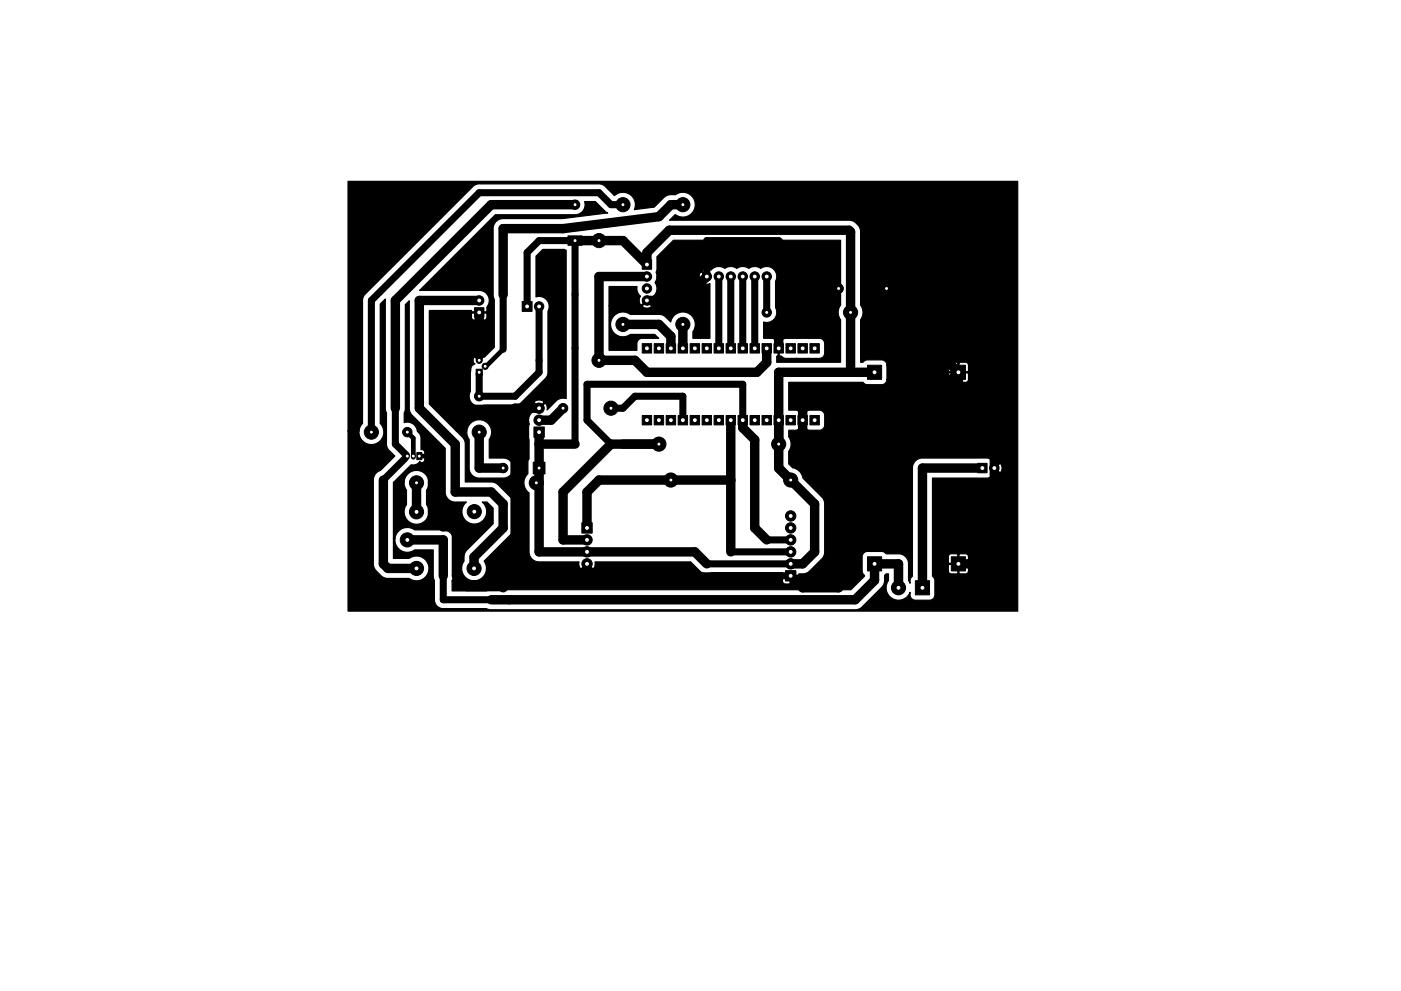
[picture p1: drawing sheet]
<svg xmlns="http://www.w3.org/2000/svg" width="297mm" height="210mm" viewBox="0 0 297 210" stroke-linecap="round" stroke-linejoin="round" font-family="sans-serif">
<g fill="#000" stroke="#000" stroke-width=".21">
<path d="M120.4 50h3v2h-3zM136.2 55.1h2v2h-2zM101 78.3h1.2v1.3h-1.2zM100.6 65.3h2v2h-2zM110.7 64h2.1v2.1h-2.1zM136.2 72.9h2v2h-2zM138.7 72.9h2v2h-2zM141.2 72.9h2v2h-2zM143.8 72.9h2v2h-2zM146.3 72.9h2v2h-2zM148.9 72.9h2v2h-2zM151.4 72.9h2v2h-2z"/>
<path d="M153.9 72.9h2v2h-2zM156.5 72.9h2v2h-2zM159 72.9h2v2h-2zM161.6 72.9h2v2h-2zM164.1 72.9h2v2h-2zM166.6 72.9h2v2h-2zM169.2 72.9h2v2h-2zM171.7 72.9h2v2h-2zM88.4 96h1v1.5h-1zM113.2 90.6h2.2v2.2h-2.2zM113.1 98.1h2.4v2.5h-2.4zM136.2 88.1h2v2h-2z"/>
<path d="M138.7 88.1h2v2h-2zM141.2 88.1h2v2h-2zM143.8 88.1h2v2h-2zM146.3 88.1h2v2h-2zM148.9 88.1h2v2h-2zM151.4 88.1h2v2h-2zM153.9 88.1h2v2h-2zM156.5 88.1h2v2h-2zM159 88.1h2v2h-2zM161.6 88.1h2v2h-2zM164.1 88.1h2v2h-2zM166.6 88.1h2v2h-2z"/>
<path d="M169.2 88.1h2v2h-2zM171.7 88.1h2v2h-2zM183.9 77.5h3v3h-3zM201.7 77.5h3v3h-3zM123.4 110.9h2.2v2.2h-2.2zM207.3 98.3h2v2h-2zM166.5 121.1h2.2v2.2h-2.2zM183.9 118.1h3v3h-3zM194.1 123.2h3v3h-3zM201.7 118.1h3v3h-3z"/>
<circle cx="121.9" cy="43.4" r="1"/>
<circle cx="127" cy="51" r="1.5"/>
<circle cx="132.1" cy="43.4" r="1.5"/>
<circle cx="137.2" cy="58.7" r="1"/>
<circle cx="144.8" cy="43.4" r="1.5"/>
<circle cx="149.9" cy="58.7" r="1"/>
<circle cx="152.4" cy="58.7" r="1"/>
<circle cx="154.9" cy="58.7" r="1"/>
<circle cx="157.5" cy="58.7" r="1"/>
<circle cx="160" cy="58.7" r="1"/>
<circle cx="162.6" cy="58.7" r="1"/>
<circle cx="101.6" cy="63.7" r="1"/>
<circle cx="101.6" cy="76.4" r=".65"/>
<circle cx="102.9" cy="77.7" r=".65"/>
<circle cx="114.3" cy="65" r="1"/>
<circle cx="127" cy="76.4" r="1.5"/>
<circle cx="132.1" cy="68.8" r="1.5"/>
<circle cx="137.2" cy="61.2" r="1"/>
<circle cx="137.2" cy="63.7" r="1"/>
<circle cx="144.8" cy="68.8" r="1.5"/>
<circle cx="162.6" cy="66.3" r="1"/>
<circle cx="177.8" cy="61.2" r="1"/>
<circle cx="180.3" cy="66.3" r="1.5"/>
<circle cx="188" cy="61.2" r="1.5"/>
<circle cx="78.7" cy="91.7" r="1.5"/>
<circle cx="86.4" cy="91.7" r="1"/>
<circle cx="101.6" cy="84.1" r="1"/>
<circle cx="101.6" cy="91.7" r="1.5"/>
<circle cx="106.7" cy="99.3" r="1"/>
<circle cx="114.3" cy="89.1" r="1.1"/>
<circle cx="114.3" cy="86.6" r="1.1"/>
<circle cx="119.4" cy="86.6" r="1"/>
<circle cx="129.5" cy="86.6" r="1.5"/>
<circle cx="139.7" cy="94.2" r="1.5"/>
<circle cx="165.1" cy="94.2" r="1.5"/>
<circle cx="210.8" cy="99.3" r="1"/>
<circle cx="86.4" cy="114.5" r="1.5"/>
<circle cx="88.3" cy="108.6" r="1.5"/>
<circle cx="88.3" cy="102.4" r="1.5"/>
<circle cx="100.6" cy="108.5" r="1.5"/>
<circle cx="113.7" cy="102.4" r="1.5"/>
<circle cx="124.5" cy="114.5" r="1.1"/>
<circle cx="124.5" cy="119.6" r="1.1"/>
<circle cx="124.5" cy="117.1" r="1.1"/>
<circle cx="142.2" cy="101.8" r="1.5"/>
<circle cx="167.6" cy="101.8" r="1.5"/>
<circle cx="167.6" cy="114.5" r="1.1"/>
<circle cx="167.6" cy="117.1" r="1.1"/>
<circle cx="167.6" cy="112" r="1.1"/>
<circle cx="167.6" cy="109.5" r="1.1"/>
<circle cx="167.6" cy="119.6" r="1.1"/>
<circle cx="88.3" cy="120.6" r="1.5"/>
<circle cx="100.5" cy="120.6" r="1.5"/>
<circle cx="190.5" cy="124.7" r="1.5"/>
</g>
<path d="M86.4 96.5v.5M87.6 96.5v.5" fill="none" stroke="#000" stroke-width="1.1"/>
<g fill="none" stroke="#000" stroke-width="1.5">
<path d="M132.1 43.4h-2.6l-2.5-2.5h-25.4l-22.9 22.8v28M152.4 58.7v15.2M154.9 58.7v15.2M157.5 58.7v15.2M160 58.7v15.2M162.6 58.7v7.6M167.6 53.6l-2.5-2.6h-15.2v7.7M101.6 71.4v4.6M106.7 62.5v11.6M111.8 65v-11.4l2.5-2.6h7.6v43.2M114.3 65v14l-5.1 5.1h-7.6v-4.9M83.8 86.6v7.6l2.4 2.4"/>
<path d="M85.9 97.2l-4.6 4.6M91.4 96.8v12.8l2.4 2.4h2.7v10.2l2.6 2.5h7.6M96.5 86.6h12.7M129.5 86.6h2.6l2.5-2.5h10.2v5M157.5 89.1v-7.6h-33v7.6l5 5.1M149.9 119.6h17.7M154.9 117.1h12.7M162.6 114.5h5M94 122.2v5h13.9M124.5 122.2h43.1"/>
</g>
<g fill="none" stroke="#000" stroke-width="2">
<path d="M121.9 51h10.2l5.1 5.1v-2.5l4.7-4.8h38.1l.3 .4v29.8M121.9 43.4h-17.8l-20.3 20.3v22.9M137.2 58.7h-10.2v17.7h7.6l2.6 2.6h23.3l2.1-2.1v-3M144.8 43.4h-2.6l-2.5 2.6-20.3 2.5h-12.7v14M149.9 58.7l-2.6 2.5v2.5h-10.1M167.6 53.6v15.2l-2.5 2.6v2.5M101.6 63.7h-12.7v22.9l7.6 7.6v10.2h7.6l2.6 2.5v5.1l-6.2 6.2v2.4M101.6 66.3v5.1h-5.1v15.2M132.1 68.8h7.6l2.5 2.6v2.5M144.8 68.8v5.1M167.6 61.2h10.2M185.4 79h-20.3v20.3l7.6 7.6v10.2l-2.5 2.5h-2.6"/>
<path d="M188 61.2v10.2h7.6l7.6 7.6M203.2 79l-5.1 5.1h-27.9v10.1l7.6 7.6v22.9h-7.6l-2.6-2.5M203.2 79v7.6l7.6 7.6v20.3l-5.1 5.1h-2.5M101.6 91.7v7.6h5.1M114.3 86.6h-5.1v35.6l-2.5 2.5M114.3 91.7v25.4h33l2.6 2.5M114.3 94.2h7.6M119.4 86.6l-2.6 2.5h-2.5M139.7 94.2h-10.2l-10.1 10.2v10.1h5.1M154.9 89.1v28M157.5 89.1v1.7l2.5 2.5v18.7l2.6 2.5M208.3 99.3h-12.7v25.4"/>
<path d="M81.3 101.8v17.8l1 1h6M86.4 114.5h7.6v7.7M88.3 102.4v6.2M109.2 117.1l5.1 5.1h10.2v-2.6M154.9 101.8h-27.9l-2.5 2.6v7.6M190.5 124.7v-5.1h-5.1v3.5l-4.1 4.1h-77.2"/>
</g>
<path d="M106.7 74.1l-3.3 3.3M86.4 91.7l1.2 1.3v3.8M88.9 96.8h2.5" fill="none" stroke="#000" stroke-width="1"/>
<path d="M129.1 60.8h6l-.1 .2a2.13 2.13 0 0 0 .8 1.9l-.3 .9a.81 .81 0 0 0 .5 .9l1.1-1.1 1.2 1.1a1.27 1.27 0 0 0 .3-1.8h-.1a2.32 2.32 0 0 0 .4-3l.4-1.2h8.9a.81 .81 0 0 0 .5 .9l1-.9-1-1a.94 .94 0 0 0-.5 1h-8.9l-.2-.9 .2-.7v-2.6l3.5-3.5h35.4v13.7a2.58 2.58 0 0 0 0 3.1v9.1h-13.5v-1.4l.3-.1v-3h.2v3l1 .6h7.5a1.13 1.13 0 0 0 1.2-1.1v-2a1.13 1.13 0 0 0-1.2-1.1h-7.1l-1.4 .6-.7-.1-.7-.5h-1.9v-3.5a2.13 2.13 0 0 0 2.3-.6 2.13 2.13 0 0 0 .2-2.4v-5.6a2.13 2.13 0 0 0-.4-2.6 2.13 2.13 0 0 0-2.7-.1l-.3-.2a2.11 2.11 0 0 0-2.3 .2l-.2-.2a2.11 2.11 0 0 0-2.3 .2l-.3-.2a2.11 2.11 0 0 0-2.2 .2 2.12 2.12 0 0 0-3 .3l-.9-.3a.81 .81 0 0 0-.9 .5l1.2 1.2-1.2 1.1a1.23 1.23 0 0 0 1.6 .4v11.6h-3.6v-1.4a2.63 2.63 0 0 0-1.1-4 2.63 2.63 0 0 0-3.6 1.9l-1.3-1.2-.8-.4h-6.5a2.63 2.63 0 0 0-3.5 .4 2.63 2.63 0 0 0 0 3.5 2.63 2.63 0 0 0 3.5 .4h5.2l.8 .8h-3.4a1.13 1.13 0 0 0-1.2 1.1v1.5l-5.9-.1v-9.4h7.1a1.15 1.15 0 0 0 1.9 0l-.9-1-1 1h-7.1zM73.8 38.5h142v91.2h-142v-38.3h2.3v.5a2.64 2.64 0 0 0 3.7 2.2 2.64 2.64 0 0 0 .8-4.2v-25.4l1.1-1.1v23.3l.2 .9v6.5a1.82 1.82 0 0 0 .7 1.5l1.1 1.2-3 3-.6 .3a2.11 2.11 0 0 0-.9 1.6l-.1 17.9 .2 .8 .5 .7 1.6 1.5 .9 .1h4.5l.3 .2a2.64 2.64 0 0 0 3.8-2.5 2.64 2.64 0 0 0-4.1-1.9h-3.4v-4.2h.3v.5a2.63 2.63 0 0 0 4.2 1.9h4v5.6l.2 .9v4a1.87 1.87 0 0 0 2 1.9h9l.9 .3h77.3l.8-.2 .7-.4 4.1-4.2a2.2 2.2 0 0 0 .6-1.6v-.9l.4-.3h.5v1.4l-.2 .3a2.63 2.63 0 0 0 1.2 3.6 2.63 2.63 0 0 0 3.5-1.4 1.27 1.27 0 0 0 1.2 1.6h3l.8-.3 .3-.8v-3l-.2-.6-.3-.3v-1.2h3.4a.64 .64 0 0 0 .6 .7h1.2l.2-.2v-1.8h.2v1.8l.2 .2 1.4-.1 .4-.4v-1.4l-.1-.1h-4l-.1 .1v1.2h-3.4v-3h3.4v1.2l.1 .2h1.9v-1.8h.2v1.8h1.9l.1-.2v-1.2a.64 .64 0 0 0-.6-.6h-1.2l-.2 .2-.4-.2h-1.3l-.4 .2-.1 .4h-3.4v-16.7h11.6l.6-.2 .4-.3h.6a.81 .81 0 0 0 .9-.5l-1.2-1.1h.4l1 1a1.15 1.15 0 0 0 0-1.9l-1 .9h-.4l1.2-1.1a1.19 1.19 0 0 0-1.5-.4l-.4-.4-.6-.2h-13.7a2.13 2.13 0 0 0-2.1 2.2v22.9l-.5 .5-.1 1-.3-.6v-3.6a2.12 2.12 0 0 0-2.2-2.1h-2.5l-.4-.3-.6-.2h-3a1.13 1.13 0 0 0-1.1 1.1v3.2l.5 .9-2.9 2.9h-76.4l-.9 .3h-7.2v-2.1h70a.64 .64 0 0 0 .6 .6h.9l.1-.2v-1.4h.3v1.4l.1 .2h1.1l.4-.5v-.9l-.2-.2h-3.1l-.2 .2v.8h-70l.2-1v-7.6a2.11 2.11 0 0 0-2.2-2.3h-6l-.3-.2a2.64 2.64 0 0 0-3.9 2.1h-.3v-11.9l.2-.2h2.1a2.55 2.55 0 0 0 .5 1.8v3.1l-.2 .3a2.64 2.64 0 0 0 2.5 3.8 2.64 2.64 0 0 0 1.9-4.1v-3.1l.2-.3a2.64 2.64 0 0 0-1.5-3.8 2.64 2.64 0 0 0-3.4 2.3h-2.1l3.6-3.6a1.63 1.63 0 0 0 1.8-.7 .57 .57 0 0 0 .7 .2 .57 .57 0 0 0 .4-.6v-.4l-.2-.2h-.6v-.3h.6l.2-.1v-.6a.67 .67 0 0 0-.8-.5l-.1-2.8-.2-.5-.5-.6a2.13 2.13 0 0 0-2.8-1.8v-2.1l.2-.9v-22.1l.9-.8v23.2l.6 1.1 7 7v9.3a2.13 2.13 0 0 0 2.2 2.1h2.3l-.4 .4a2.64 2.64 0 0 0 .4 3.7 2.64 2.64 0 0 0 3.7-.4 2.64 2.64 0 0 0-.4-3.7h1.1l1.3 1.3v3.3l-5.5 5.5a2.06 2.06 0 0 0-.7 1.7v.8l-.2 .3a2.64 2.64 0 0 0 1.6 3.7 2.64 2.64 0 0 0 3.3-2.3h20.3l.1 .3 1 .3 .9-.3 .1-.3-1-1-1.1 1h-20.3a2.53 2.53 0 0 0-.5-1.7l5.6-5.6a2.18 2.18 0 0 0 .6-1.6v-5l-.1-.8-.5-.7-2.5-2.5-.7-.5-.9-.1h-5.5v-8.5l-.3-.8-1.6-1.6h2.3l.1 1.1 .4 .7v6a2.11 2.11 0 0 0 2.2 2.2h5.3a2.13 2.13 0 0 0 1.8-2.1 2.13 2.13 0 0 0-1.9-2.1h-3.2v-4a2.64 2.64 0 0 0-1.2-4 2.64 2.64 0 0 0-3.5 2.2h-2.3l-5.7-5.7v-10.1h9.9l.7 .7 .7-.7a.82 .82 0 0 0-1.4 0h-9.9v-8.3h9l.1 .3 .3 .3h.9l.2-.1v-1.4h.2v1.4l.2 .1h.7a.64 .64 0 0 0 .6-.6v-.7l-.1-.2h-3l-.1 .2v.7h-9v-1.4h9l.1 .3h3l.1-.2 .1-.9a2.14 2.14 0 0 0-1.5-3.5h-12.8l16-16h17.1a2.13 2.13 0 0 0 1.8-2.8h2.3l2 2 .7 .4-9.7 1.2h-12.4a2.11 2.11 0 0 0-2.2 2.2v14l.2 .9v10.2l-2.1 2.1-.2-.1-1 .9-.8-.9a.82 .82 0 0 0 0 1.5 1.54 1.54 0 0 0-.9 1.6l-.1 4.2a2.14 2.14 0 0 0 .4 2.6 2.14 2.14 0 0 0 2.5 .3l6.6 .1 .7-.2 .7-.4h2.7l1 1 1-1-.1-.3-1-.2-.8 .2-.1 .3h-2.7l5-5.1 .5-.9 .1-13.4a2.13 2.13 0 0 0-.3-2.3 2.13 2.13 0 0 0-2.3-.7v-8.6l1.5-1.5h4.6l.3 .2v31.5a2.14 2.14 0 0 0-2 .4l-2 2v-.5a.9 .9 0 0 0-.5-.9l-1.2 1.2-1.2-1.2a1.36 1.36 0 0 0-.3 1.9l-.5 .6a2.19 2.19 0 0 0-.1 1.9l-.1 .6 .1 6.8-.3 .7v2.4a2.61 2.61 0 0 0 .3 4.1v12.5a2.12 2.12 0 0 0 2.2 2.1h8.4v.8l.2 .5 .3 .2 1.1-1.3 1.3 1.3 .2-.2 .3-.6v-.7h20.2l2.3 2.2a2.1 2.1 0 0 0 2.2 .1h15v.4l.2 .1h3.1l.2-.2a2.61 2.61 0 0 0 2.4-.7l2.4-2.5 .6-1.1 .1-10.6-.4-1.2-4.3-4.3v-.3a2.6 2.6 0 0 0-2.1-1.8l-.9-.9v-2.6a2.58 2.58 0 0 0 0-3.1v-1.4h1.7l1.2-.7v-2.9h.2v2.9l.2 .2h.3l.7 .5h2.2a1.13 1.13 0 0 0 1.2-1.2l-.1-2.2-.3-.6-.3-.2-2.7-.1-.7 .5-.7 .2-1.2-.7h-1.7v-5.9h15.8l.7 .5h3.2a1.13 1.13 0 0 0 1.2-1.1h13l.1 .3 .3 .3h1.4l.2-.1v-1.9h.2v1.9l.2 .1h1.2a.64 .64 0 0 0 .6-.6v-1.2l-.1-.2h-4l-.1 .2v1.2h-13v-3h13v1.2l.1 .2h1.9v-1.9h.2v1.9h1.9l.1-.2v-1.3l-.4-.5h-1.4l-.4 .1-.2-.1h-1.2a.64 .64 0 0 0-.6 .6h-13l-.4-.8-.8-.3h-3.2l-.7 .5h-.5v-9.1a2.58 2.58 0 0 0 0-3.1v-15.5a2.75 2.75 0 0 0-2.6-2.5h-37.9l1.2-1.1a2.63 2.63 0 0 0 3.5-.4 2.63 2.63 0 0 0 0-3.5 2.63 2.63 0 0 0-3.5-.4h-1.4l-.7 .4-2.4 2.2-4.2 .6a2.62 2.62 0 0 0-.9-3.2 2.62 2.62 0 0 0-3.3 .2l-2.3-2.2-1-.3h-25.4l-.7 .1-.6 .5-22.9 22.8a1.84 1.84 0 0 0-.5 1.4v26.1l-.5 .5-.3 1h-2.3z" fill="#000" stroke="#000" stroke-width=".25"/>
<g fill="#fff" stroke="#fff" stroke-width=".21">
<circle cx="177.8" cy="61.2" r=".2"/>
<circle cx="188" cy="61.2" r=".2"/>
<circle cx="162.6" cy="66.3" r=".2"/>
<circle cx="180.3" cy="66.3" r=".2"/>
<circle cx="88.3" cy="102.4" r=".2"/>
<circle cx="113.7" cy="102.4" r=".2"/>
<circle cx="129.5" cy="86.6" r=".2"/>
<circle cx="119.4" cy="86.6" r=".2"/>
<circle cx="101.6" cy="91.7" r=".2"/>
<circle cx="101.6" cy="84.1" r=".2"/>
<circle cx="78.7" cy="91.7" r=".2"/>
<circle cx="86.4" cy="91.7" r=".2"/>
<circle cx="101.6" cy="63.7" r=".3"/>
<circle cx="101.6" cy="66.3" r=".3"/>
<circle cx="88.9" cy="96.8" r=".2"/>
<circle cx="86.4" cy="96.8" r=".2"/>
<circle cx="87.6" cy="96.8" r=".2"/>
<circle cx="101.6" cy="79" r=".2"/>
<circle cx="101.6" cy="76.4" r=".2"/>
<circle cx="102.9" cy="77.7" r=".2"/>
<circle cx="167.6" cy="109.5" r=".3"/>
<circle cx="167.6" cy="112" r=".3"/>
<circle cx="167.6" cy="114.5" r=".3"/>
<circle cx="167.6" cy="117.1" r=".3"/>
<circle cx="167.6" cy="119.6" r=".3"/>
<circle cx="167.6" cy="122.2" r=".3"/>
<circle cx="137.2" cy="63.7" r=".3"/>
<circle cx="137.2" cy="61.2" r=".3"/>
<circle cx="137.2" cy="58.7" r=".3"/>
<circle cx="137.2" cy="56.1" r=".3"/>
<circle cx="203.2" cy="79" r=".3"/>
<circle cx="185.4" cy="79" r=".3"/>
<circle cx="203.2" cy="119.6" r=".3"/>
<circle cx="185.4" cy="119.6" r=".3"/>
<circle cx="190.5" cy="124.7" r=".3"/>
<circle cx="195.6" cy="124.7" r=".3"/>
<circle cx="132.1" cy="43.4" r=".2"/>
<circle cx="132.1" cy="68.8" r=".2"/>
<circle cx="144.8" cy="68.8" r=".2"/>
<circle cx="144.8" cy="43.4" r=".2"/>
<circle cx="167.6" cy="101.8" r=".2"/>
<circle cx="142.2" cy="101.8" r=".2"/>
<circle cx="165.1" cy="94.2" r=".2"/>
<circle cx="139.7" cy="94.2" r=".2"/>
<circle cx="127" cy="51" r=".2"/>
<circle cx="127" cy="76.4" r=".2"/>
<circle cx="86.4" cy="114.5" r=".3"/>
<circle cx="88.3" cy="108.6" r=".3"/>
<circle cx="100.6" cy="108.5" r=".3"/>
<circle cx="100.5" cy="120.6" r=".3"/>
<circle cx="88.3" cy="120.6" r=".3"/>
<circle cx="149.9" cy="58.7" r=".3"/>
<circle cx="152.4" cy="58.7" r=".3"/>
<circle cx="154.9" cy="58.7" r=".3"/>
<circle cx="157.5" cy="58.7" r=".3"/>
<circle cx="160" cy="58.7" r=".3"/>
<circle cx="162.6" cy="58.7" r=".3"/>
<circle cx="114.3" cy="65" r=".3"/>
<circle cx="111.8" cy="65" r=".3"/>
<circle cx="124.5" cy="119.6" r=".3"/>
<circle cx="124.5" cy="117.1" r=".3"/>
<circle cx="124.5" cy="114.5" r=".3"/>
<circle cx="124.5" cy="112" r=".3"/>
<circle cx="114.3" cy="86.6" r=".3"/>
<circle cx="114.3" cy="89.1" r=".3"/>
<circle cx="114.3" cy="91.7" r=".3"/>
<circle cx="210.8" cy="99.3" r=".3"/>
<circle cx="208.3" cy="99.3" r=".3"/>
<circle cx="121.9" cy="43.4" r=".2"/>
<circle cx="121.9" cy="51" r=".2"/>
<circle cx="106.7" cy="99.3" r=".2"/>
<circle cx="114.3" cy="99.3" r=".2"/>
<circle cx="137.2" cy="89.1" r=".3"/>
<circle cx="137.2" cy="73.9" r=".3"/>
<circle cx="172.7" cy="89.1" r=".3"/>
<circle cx="139.7" cy="73.9" r=".3"/>
<circle cx="170.2" cy="89.1" r=".3"/>
<circle cx="142.2" cy="73.9" r=".3"/>
<circle cx="167.6" cy="89.1" r=".3"/>
<circle cx="144.8" cy="73.9" r=".3"/>
<circle cx="165.1" cy="89.1" r=".3"/>
<circle cx="147.3" cy="73.9" r=".3"/>
<circle cx="162.6" cy="89.1" r=".3"/>
<circle cx="149.9" cy="73.9" r=".3"/>
<circle cx="160" cy="89.1" r=".3"/>
<circle cx="152.4" cy="73.9" r=".3"/>
<circle cx="157.5" cy="89.1" r=".3"/>
<circle cx="154.9" cy="73.9" r=".3"/>
<circle cx="154.9" cy="89.1" r=".3"/>
<circle cx="157.5" cy="73.9" r=".3"/>
<circle cx="152.4" cy="89.1" r=".3"/>
<circle cx="160" cy="73.9" r=".3"/>
<circle cx="149.9" cy="89.1" r=".3"/>
<circle cx="162.6" cy="73.9" r=".3"/>
<circle cx="147.3" cy="89.1" r=".3"/>
<circle cx="165.1" cy="73.9" r=".3"/>
<circle cx="144.8" cy="89.1" r=".3"/>
<circle cx="167.6" cy="73.9" r=".3"/>
<circle cx="142.2" cy="89.1" r=".3"/>
<circle cx="170.2" cy="73.9" r=".3"/>
<circle cx="139.7" cy="89.1" r=".3"/>
<circle cx="172.7" cy="73.9" r=".3"/>
</g>
</svg>
